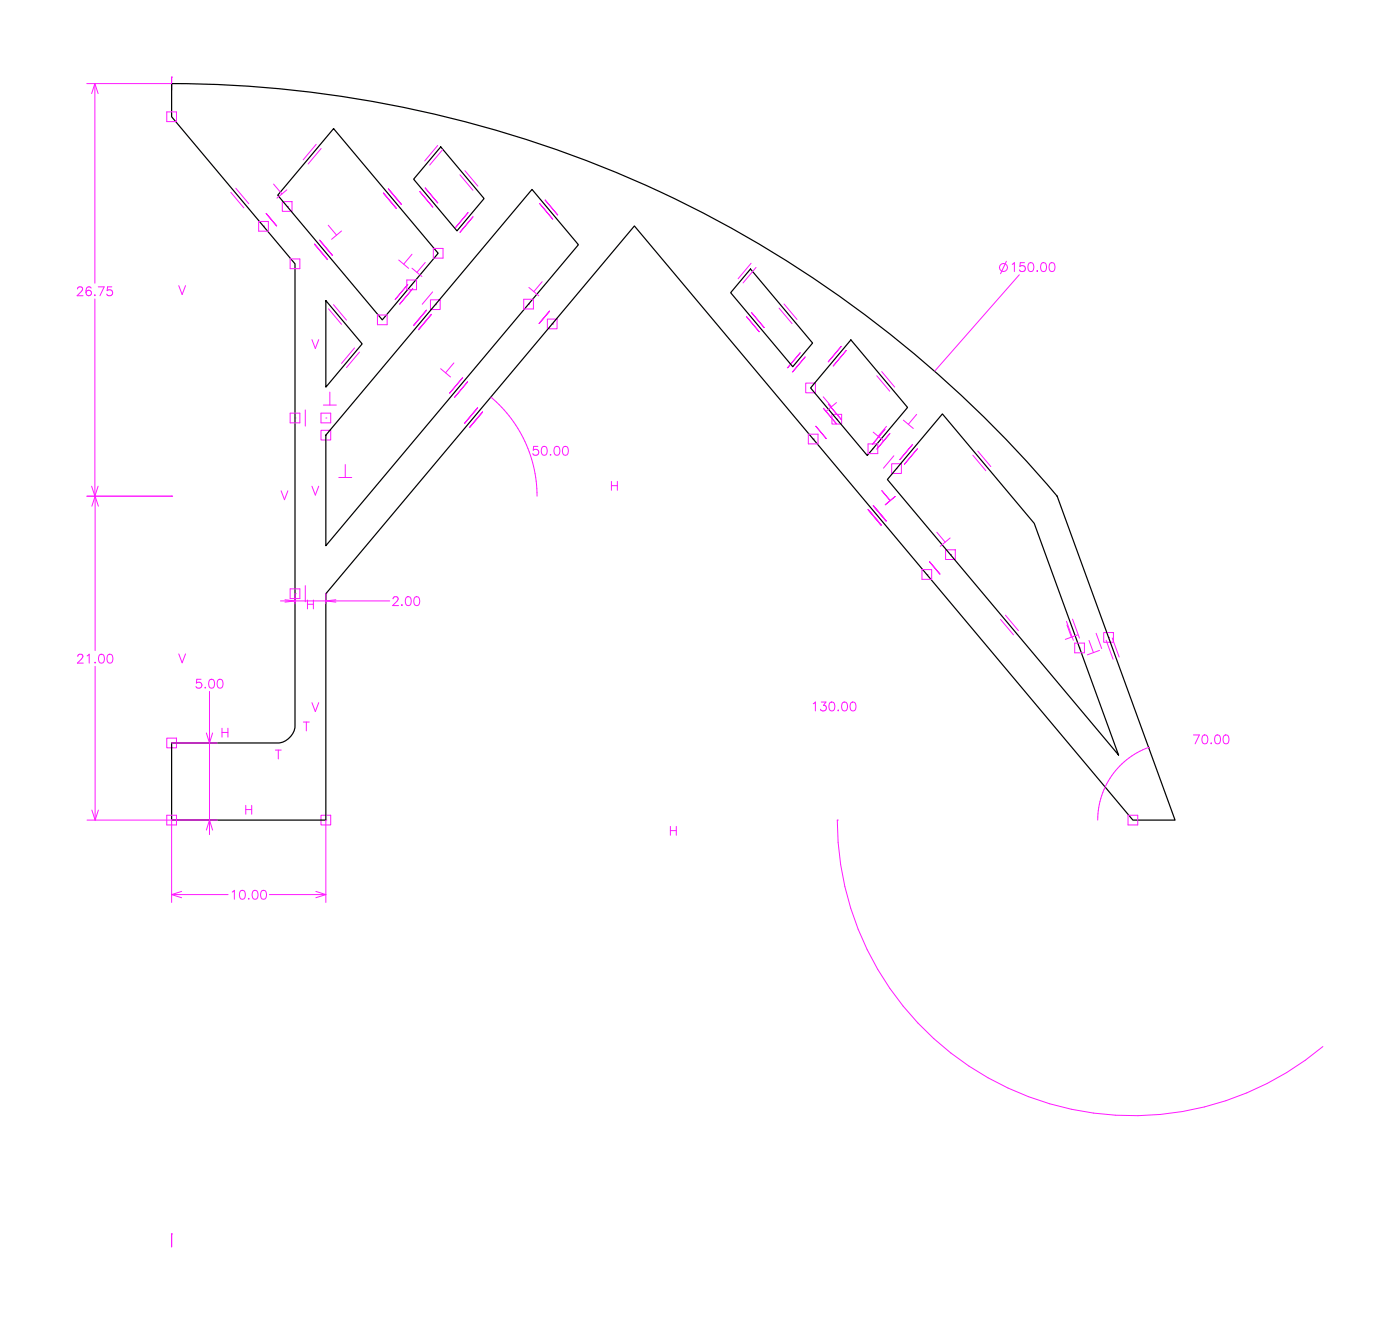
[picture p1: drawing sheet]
<svg xmlns="http://www.w3.org/2000/svg" width="91mm" height="86mm" viewBox="0 0 91 86" stroke-linecap="round" stroke-linejoin="round" font-family="sans-serif">
<g fill="none" stroke="#ff19ff" stroke-width=".06">
<path d="M5 18.7h.1M5 18.7l.2-.1 .2 .2-.4 .4h.4M5.6 5.4h5.5M5.9 18.7l-.2-.1-.1 .4M6.2 19.1h.1M6.2 5.4v13M6.2 19.4v12.8l.2-.7M6.2 5.4l-.3 .7M6.2 5.4l.2 .7M6.4 18.6h.4l-.3 .6M7.2 18.6h-.2l-.1 .2a.2 .2 0 0 1 .4 0 .2 .2 0 0 1-.1 .3 .2 .2 0 0 1-.3 0M10.8 7.3h.6v.6h-.6z"/>
<path d="M11.1 5h.1M11.1 5v.8zM11.1 5.4h.1M11.6 18.5l.2 .6 .2-.6M15 12.5l.8 1M15.3 12.2l.8 1M16.8 14.4h.6v.6h-.6zM17.1 14.7h.1M17.3 13.8l.6 .8M17.7 11.9l.6 .7M17.9 14.6l-.6-.8 .6 .8M18.3 13.1h.6v.6h-.6z"/>
<path d="M18.6 12.3l-.6 .5M18.6 13.4h.1M18.8 16.8h.6v.6h-.6zM20.4 15.8l.8 1M20.5 9.4l-.8 1M20.7 15.6l.9 1M20.8 9.6l-.8 1M21.2 16.8l-.8-1 .8 1M21.3 14.6l.5 .6M21.6 16.6l-.9-1 .9 1M21.6 19.8l.9 1M22.1 15l-.6 .5"/>
<path d="M24.9 12.5l.8 1-.8-1M24.9 12.5l.8 1M25.2 12.2l.8 1-.8-1M25.2 12.2l.8 1M25.9 16.9l.6 .5M26.4 18.2h.6v.6h-.6zM26.4 18.4l-.8 1 .8-1M26.7 18.5h.1M26.7 17.4l.7 .5M26.7 16.5l-.5 .6M26.8 18.7l-.9 1 .9-1M27.6 17l-.6 .7"/>
<path d="M27.9 19.4h.6v.7h-.6zM28.1 18.9l-.7 .8M28.1 13.4l-.9-1 .9 1M28.1 16.1h.6v.6h-.6zM28.2 19.8h.1M28.4 9.4l-.9 1M28.4 13.2l-.9-1 .9 1M28.7 9.7l-.8 1M29.8 11.3l.9 1M30.1 11.1l.9 1M30.3 13.8l-.8 1 .8-1M30.7 14.1l-.9 1 .9-1"/>
<path d="M34 19.4h.6v.6h-.6zM34.3 19.7h.1M34.3 18.6l.6 .6M35.2 18.3l-.6 .6M35.8 14.2l-.8-1 .8 1M36.2 13.9l-.9-1 .9 1M48.7 17.1l-.8 1M49 17.3l-.8 1M50.5 20l.9 1M50.8 19.7l.9 1M65.3 16.9l-.4 .8M65.6 17.1l.2-.1v.6"/>
<path d="M66.1 17.8l-5.5 6.3M66.4 17h-.2l-.1 .3a.2 .2 0 0 1 .3 0 .2 .2 0 0 1 0 .3 .2 .2 0 0 1-.3-.1M66.7 17.1a.26 .26 0 0 1 .3 .2 .26 .26 0 0 1-.3 .3l-.1-.2zM67.3 17.6h.1M67.6 17.1a.26 .26 0 0 1 .3 .2 .26 .26 0 0 1-.3 .3l-.1-.2zM68.1 17.1a.26 .26 0 0 1 .3 .2 .26 .26 0 0 1-.3 .3l-.1-.2zM5.6 32.2h5.5M5.9 31.5l.5 1.3M6 32.8l.2-.6v10M11.1 32.2h.1M18.2 39h7.1M18.2 31.8l.2 .6 .3-.6"/>
<path d="M18.5 38.9l.6 .1h-.6M18.8 26.8h.6v.6h-.6zM18.8 38.2h.6v.6h-.6zM19.1 27.1h.1M19.1 38.5h.1M19.1 38.5v.6M19.8 26.6v1M19.8 38v1M19.9 38.9v.6M19.9 39.2h.4M20.2 31.5l.2 .6 .3-.6M20.2 22l.2 .6 .3-.6"/>
<path d="M20.3 38.9v.6M20.8 27.9h.6v.6h-.6zM20.8 26.8h.6v.6h-.6zM21 26.3h.8M21.1 27.1h.1M21.1 38.5h.1M21.1 38.5v.6M21.3 20l.8 1M21.4 25.4v.9M21.8 38.9l-.7 .1h.7M22 31h.8M22.4 30.1v.9"/>
<path d="M23 22.6l-.9 1M23.3 22.8l-.8 1M24.5 20.4h.6v.7h-.6zM25.5 38.8l.1-.1 .2 .1-.3 .5h.3M26.1 39.2h.1M26.4 38.7a.26 .26 0 0 1 .3 .3 .26 .26 0 0 1-.3 .2l-.1-.2zM26.9 38.7a.26 .26 0 0 1 .3 .3 .26 .26 0 0 1-.3 .2l-.1-.2zM27.7 20.1l-.9 1 .9-1M27.7 20.1l-.9 1M28 20.4l-.9 1 .9-1M28 20.4l-.9 1M28.6 23.9l.6 .5"/>
<path d="M29.2 25.5l.8-1-.8 1M29.4 23.5l-.5 .7M29.5 25.8l.8-1-.8 1M31 26.4l-.9 1 .9-1M31 26.4l-.9 1M31.3 26.7l-.9 1 .9-1M31.3 26.7l-.9 1M31.8 25.7h.1M31.8 25.7a8.4 8.4 0 0 1 3 6.5M34.9 28.9h-.3v.3a.2 .2 0 0 1 .3 0 .2 .2 0 0 1-.1 .3 .2 .2 0 0 1-.3-.1M35.2 29a.26 .26 0 0 1 .3 .2 .26 .26 0 0 1-.3 .3l-.1-.2zM35.5 20.7h.6v.6h-.6z"/>
<path d="M35.6 20.2l-.6 .8 .6-.8M35.6 20.2l-.6 .8M35.7 29.5h.1M35.8 21h.1M36 29a.26 .26 0 0 1 .3 .2 .26 .26 0 0 1-.3 .3l-.1-.2zM36.5 29a.26 .26 0 0 1 .4 .2 .26 .26 0 0 1-.4 .3v-.2zM39.6 31.2v.6M39.6 31.5h.4M40 31.2v.6M49.2 21.5l-.8-1 .8 1M49.5 21.2l-.8-1 .8 1M51.9 22.9l-.9 1 .9-1"/>
<path d="M52.2 23.1l-.8 1 .8-1M52.2 24.8h.7v.7h-.7zM52.4 28.1h.6v.7h-.6zM52.7 28.5h.1M53.4 25.7l.5 .7M53.6 28.4l-.7-.8 .7 .8M53.7 23.5l.8-1-.8 1M53.9 26.9h.7v.6h-.7zM54 23.7l.9-1-.9 1M54.2 27.5l-.8-1 .8 1M54.2 26.1l-.6 .5M54.3 27.2h.1"/>
<path d="M54.6 27.2l-.9-1 .9 1M56.3 28.8h.6v.6h-.6zM56.3 33l.8 1M56.6 29.1h.1M56.6 32.8l.9 1M56.6 28l.7 .6M56.8 24.4l.9 1M57.1 34l-.8-1 .8 1M57.2 24.1l.8 1M57.4 27.8l-.9 1 .9-1M57.4 32.7l.6-.5-.6 .5M57.5 33.8l-.9-1 .9 1"/>
<path d="M57.5 27.6l-.6 .7M57.7 28.1l-.8 1 .8-1M57.7 32.5l-.5-.7 .5 .7M57.8 30.1h.6v.6h-.6zM58 29.6l-.7 .8M58.1 30.4h.1M58.6 27.2l.6 .6M59.2 28.8l-.9 1 .9-1M59.4 26.9l-.5 .6M59.5 29.1l-.9 1 .9-1M59.8 36.9h.6v.7h-.6zM60.1 37.2h.1"/>
<path d="M60.3 36.4l.6 .8M60.7 34.5l.6 .7M60.9 37.2l-.6-.8 .6 .8M61.3 35.6h.6v.7h-.6zM61.6 34.9l-.6 .5M61.6 36h.1M63.1 29.5l.8 1M63.4 29.2l.8 1M65.2 39.9l.8 1M5 42.5v.1M5 42.5l.3-.1 .1 .2-.4 .4h.4M5.6 53.2h8.5"/>
<path d="M5.6 42.5l.2-.1v.6M6 52.5l.2 .7M6.2 42.9h.1M6.2 43.2v10M6.4 52.5l-.2 .7M6.5 42.4a.26 .26 0 0 1 .3 .3 .26 .26 0 0 1-.3 .3l-.1-.3zM7 42.4a.26 .26 0 0 1 .3 .3 .26 .26 0 0 1-.3 .3l-.1-.3zM10.8 47.9h.6v.6h-.6zM10.8 52.9h.6v.6h-.6zM11.1 53.2h.1M11.1 48.2h.1M11.1 53.2v5.3"/>
<path d="M11.1 58h3.7M11.1 58l.7 .2M11.1 48.2h3M11.6 42.4l.2 .6 .2-.6M11.8 57.8l-.7 .2M13 44h-.2l-.1 .3a.2 .2 0 0 1 .3 0 .2 .2 0 0 1 0 .3 .2 .2 0 0 1-.3-.1M13.3 44.6h.1M13.4 53.8l.2-.6 .2 .6M13.4 47.5l.2 .7 .2-.7M13.6 44.8v9.3M13.6 44.1a.26 .26 0 0 1 .3 .2 .26 .26 0 0 1-.3 .3l-.1-.2zM14.2 44.1a.26 .26 0 0 1 .3 .2 .26 .26 0 0 1-.3 .3l-.1-.2z"/>
<path d="M14.4 47.2v.6M14.4 47.5h.4M14.8 47.2v.6M15.1 57.8l.1-.1v.6M15.6 57.8a.26 .26 0 0 1 .3 .2 .26 .26 0 0 1-.3 .3l-.1-.2zM15.9 52.2v.6M15.9 52.5h.4M16.1 58.2h.1M16.3 52.2v.6M16.4 57.8a.26 .26 0 0 1 .3 .2 .26 .26 0 0 1-.3 .3l-.1-.2zM17 57.8a.26 .26 0 0 1 .3 .2 .26 .26 0 0 1-.3 .3l-.1-.2zM17.5 58h3.6"/>
<path d="M17.9 48.6h.3M18 48.6v.6M19.7 46.8h.4M19.9 46.8v.6M20.2 45.6l.2 .5 .3-.5M20.5 57.8l.6 .2M20.8 52.9h.6v.6h-.6zM21.1 53.2h.1M21.1 53.2v5.3M21.1 58l-.6 .2M43.5 53.6v.6M43.5 53.9h.4"/>
<path d="M43.9 53.6v.6M52.7 45.6l.2-.1v.6M53.3 45.5h.3l-.2 .2a.19 .19 0 0 1 .1 .3 .19 .19 0 0 1-.3 0M53.8 45.5a.26 .26 0 0 1 .3 .3 .26 .26 0 0 1-.3 .3l-.1-.3zM54.3 53.2h.1M54.3 53.2a19.2 19.2 0 0 0 11.1 17.3 19.2 19.2 0 0 0 20.4-2.6M54.4 46h.1M54.7 45.5a.26 .26 0 0 1 .3 .3 .26 .26 0 0 1-.3 .3l-.1-.3zM55.2 45.5a.26 .26 0 0 1 .3 .3 .26 .26 0 0 1-.3 .3l-.1-.3zM64.9 40.2l.8 1M69.1 40.3l.5 1.2M69.2 40.5l.3 .8"/>
<path d="M69.5 40.1l.5 1.3M69.7 41.7h.6v.6h-.6zM69.9 41.2l-.8 .3M70 42h.1M70.6 41.5l.3 .8M71.1 41.1l.3 .9M71.3 42.2l-.8 .3M71.6 41h.6v.6h-.6zM71.7 41.5l.5 1.2M71.9 41.3h.1M72.1 41.4l.5 1.2M73.1 52.9h.7v.6h-.7z"/>
<path d="M74.5 48.5h.1M74.5 48.5a5 5 0 0 0-3.3 4.7M77.4 47.6h.4l-.3 .6M78 47.7a.26 .26 0 0 1 .3 .2 .26 .26 0 0 1-.3 .3l-.1-.2zM78.5 48.2h.1M78.8 47.7a.26 .26 0 0 1 .3 .2 .26 .26 0 0 1-.3 .3v-.2zM79.4 47.7a.26 .26 0 0 1 .3 .2 .26 .26 0 0 1-.3 .3l-.1-.2zM11.1 80h.1M11.1 80v.8z"/>
<circle cx="5.8" cy="19" r=".18"/>
<circle cx="65.1" cy="17.3" r=".26"/>
</g>
<path d="M11.1 5.4a75 75 0 0 1 57.4 26.8l7.7 21h-2.7l-32.4-38.5-20 23.8v14.7h-10v-5h6.9a1.21 1.21 0 0 0 1.1-1.1v-30l-8-9.5zM21.1 19.5l2.4 2.8-2.4 2.8zM21.6 8.3l6.8 8.1-3.6 4.3-6.8-8zM28.6 9.5l2.8 3.4-1.8 2.1-2.8-3.4zM34.5 12.3l3 3.6-16.4 19.5v-7.2zM48.7 17.4l4 4.8-1.3 1.6-4-4.8zM55.2 22l3.6 4.4-2.6 3.1-3.6-4.3zM61.1 26.8l6 7.1 5.4 15.1-15-17.9z" fill="none" stroke="#000" stroke-width=".08"/>
</svg>
